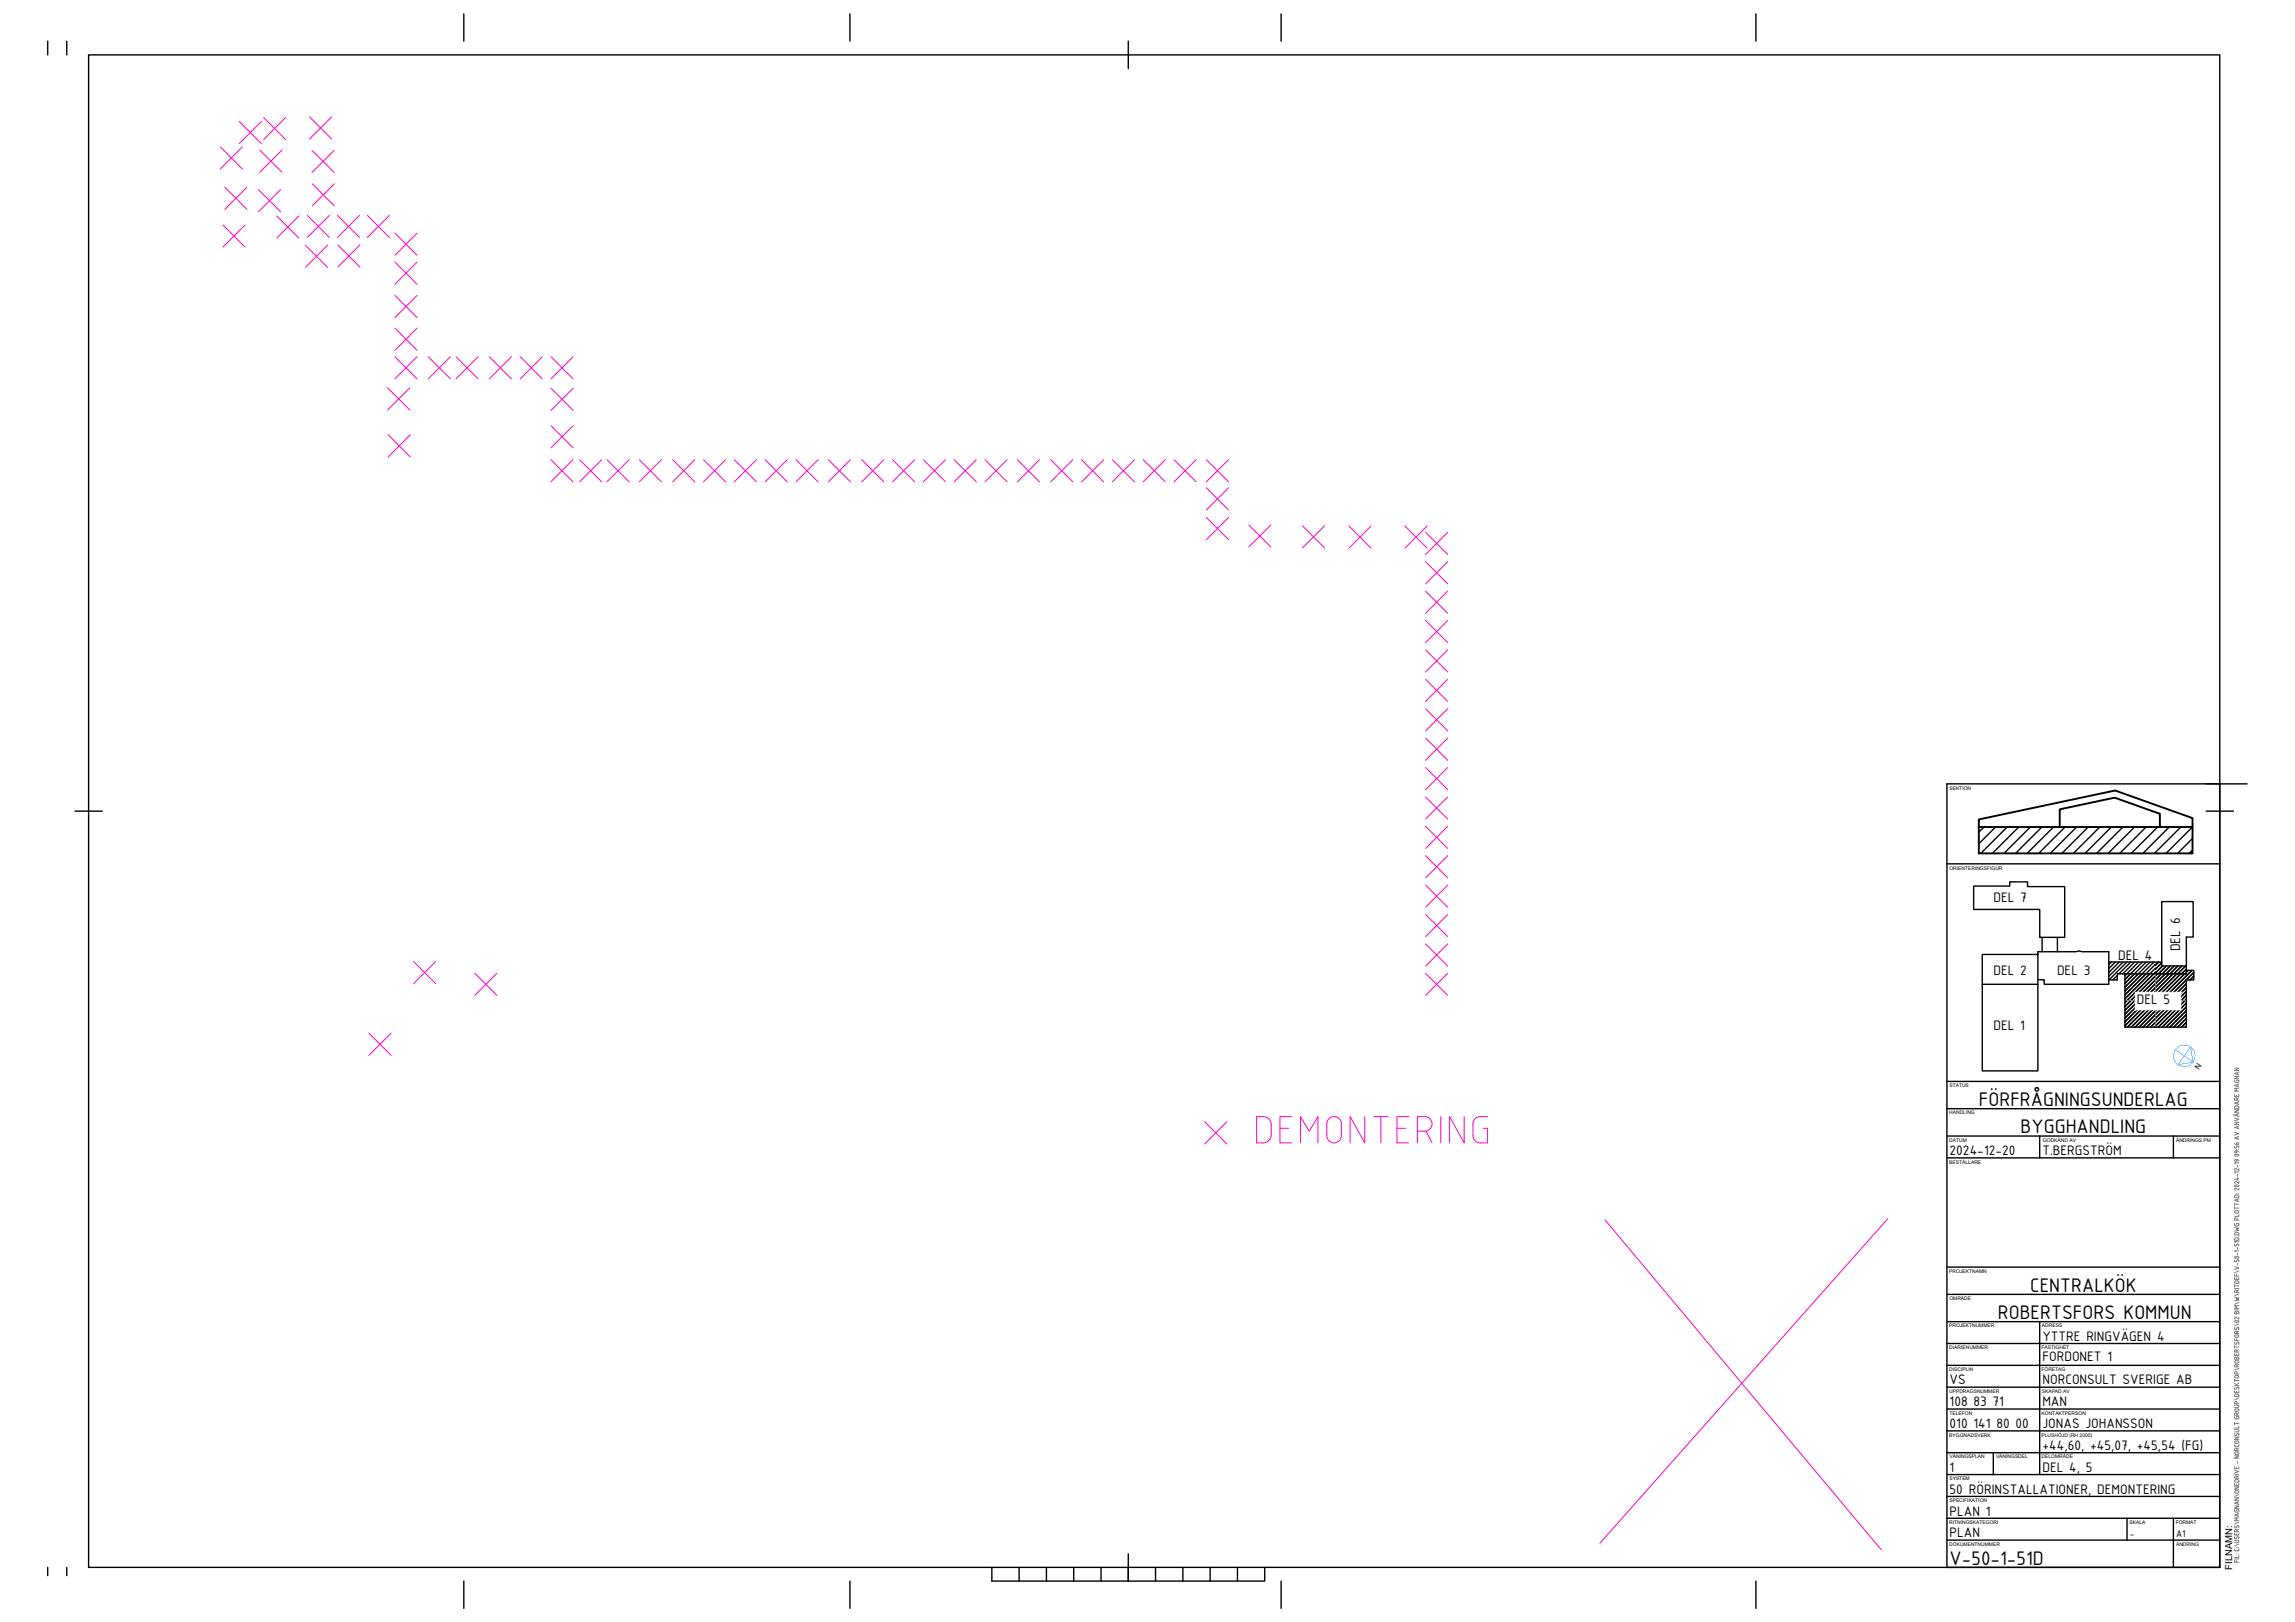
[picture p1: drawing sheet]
<svg xmlns="http://www.w3.org/2000/svg" width="841mm" height="594mm" viewBox="0 0 841 594" stroke-linecap="round" stroke-linejoin="round" font-family="sans-serif">
<defs><g id="words">
<text font-size="14.6" fill="#ff00bf" x="458.6" y="419.8">DEMONTERING</text>
<g font-size="7.8">
<text x="725.2" y="405.1">FÖRFRÅGNINGSUNDERLAG</text>
<text x="740.5" y="415.1">BYGGHANDLING</text>
<text x="744" y="473.1">CENTRALKÖK</text>
<text x="732.1" y="483.1">ROBERTSFORS KOMMUN</text>
<text x="714.5" y="573.1">V-50-1-51D</text>
</g>
<g font-size="5.4">
<text x="730.5" y="330.5">DEL 7</text>
<text x="776.2" y="351.8">DEL 4</text>
<text x="799" y="348.4" transform="rotate(-90 799 348.4)">DEL 6</text>
<text x="730.5" y="357.2">DEL 2</text>
<text x="753.8" y="357.2">DEL 3</text>
<text x="783" y="367.8">DEL 5</text>
<text x="730.5" y="377.4">DEL 1</text>
<text x="714.5" y="423.1">2024-12-20</text>
<text x="748.5" y="423.1">T.BERGSTRÖM</text>
<text x="748.5" y="491.1">YTTRE RINGVÄGEN 4</text>
<text x="748.5" y="498.4">FORDONET 1</text>
<text x="714.5" y="507.1">VS</text>
<text x="748.5" y="507.1">NORCONSULT SVERIGE AB</text>
<text x="714.5" y="515.1">108 83 71</text>
<text x="748.5" y="515.1">MAN</text>
<text x="714.5" y="523.1">010 141 80 00</text>
<text x="748.5" y="523.1">JONAS JOHANSSON</text>
<text x="748.5" y="531.1">+44,60, +45,07, +45,54 (FG)</text>
<text x="714.5" y="539.1">1</text>
<text x="748.5" y="539.1">DEL 4, 5</text>
<text x="714.5" y="547.1">50 RÖRINSTALLATIONER, DEMONTERING</text>
<text x="714.5" y="555.1">PLAN 1</text>
<text x="714.5" y="563.1">PLAN</text>
</g>
<g font-size="3.9">
<text x="780.5" y="563.1">-</text>
<text x="797.5" y="563.1">A1</text>
</g>
<text font-size="3.5" x="818" y="574.9" transform="rotate(-90 818 574.9)">FILNAMN:</text>
<text font-size="2.8" x="805.8" y="392" transform="rotate(-56 805.8 392)">N</text>
<g font-size="1.8">
<text x="714.4" y="289.2">SEKTION</text>
<text x="714.4" y="318.5">ORIENTERINGSFIGUR</text>
<text x="714.4" y="398.2">STATUS</text>
<text x="714.3" y="408.2">HANDLING</text>
<text x="714.3" y="418.2">DATUM</text>
<text x="748.7" y="418.2">GODKÄND AV</text>
<text x="797.5" y="418.2">ÄNDRINGS PM</text>
<text x="714.3" y="426.2">BESTÄLLARE</text>
<text x="714.3" y="466.2">PROJEKTNAMN</text>
<text x="714.4" y="476.2">OMRÅDE</text>
<text x="714.3" y="486.2">PROJEKTNUMMER</text>
<text x="748.3" y="486.2">ADRESS</text>
<text x="714.3" y="494.2">DIARIENUMMER</text>
<text x="748.1" y="494.2">FASTIGHET</text>
<text x="714.3" y="502.2">DISCIPLIN</text>
<text x="748.1" y="502.2">FÖRETAG</text>
<text x="714.3" y="510.2">UPPDRAGSNUMMER</text>
<text x="748.2" y="510.2">SKAPAD AV</text>
<text x="714.4" y="518.2">TELEFON</text>
<text x="748.2" y="518.2">KONTAKTPERSON</text>
<text x="714.3" y="526.2">BYGGNADSVERK</text>
<text x="748.2" y="526.2">PLUSHÖJD (RH 2000)</text>
<text x="714.5" y="534.2">VÅNINGSPLAN</text>
<text x="731.5" y="534.2">VÅNINGSDEL</text>
<text x="748.2" y="534.2">DELOMRÅDE</text>
<text x="714.4" y="542.2">SYSTEM</text>
<text x="714.4" y="550.2">SPECIFIKATION</text>
<text x="714.3" y="558.2">RITNINGSKATEGORI</text>
<text x="780.4" y="558.2">SKALA</text>
<text x="797.3" y="558.2">FORMAT</text>
<text x="714.3" y="566.2">DOKUMENTNUMMER</text>
<text x="797.5" y="566.2">ÄNDRING</text>
</g>
</g></defs>
<g fill="none" stroke="#ff00bf" stroke-width=".37">
<path d="M80.7 53.8l8.1 8.1M87.7 44.5l8.1 8.1M88.8 53.8l-8.1 8.1M95.2 55l8.1 8.1M95.8 44.5l-8.1 8.1M96.6 43l8.1 8.1M103.3 55l-8.1 8.1M104.7 43l-8.1 8.1M113.5 42.8l8.1 8.1M114.3 55.1l8.1 8.1M121.6 42.8l-8.1 8.1M122.4 55.1l-8.1 8.1"/>
<path d="M82.4 68.6l8.1 8.1M90.5 68.6l-8.1 8.1M94.7 69.5l8.1 8.1M101.4 79.1l8.1 8.1M102.8 69.5l-8.1 8.1M109.5 79.1l-8.1 8.1M112.6 78.9l8.1 8.1M114.4 67.3l8.1 8.1M120.7 78.9l-8.1 8.1M122.5 67.3l-8.1 8.1M123.7 78.9l8.1 8.1M131.8 78.9l-8.1 8.1"/>
<path d="M134.6 78.9l8.1 8.1M142.7 78.9l-8.1 8.1M81.7 82.4l8.1 8.1M89.8 82.4l-8.1 8.1M111.9 89.8l8.1 8.1M120 89.8l-8.1 8.1M123.8 89.7l8.1 8.1M131.9 89.7l-8.1 8.1M144.7 96l8.1 8.1M144.7 85.4l8.1 8.1M152.8 96l-8.1 8.1M152.8 85.4l-8.1 8.1"/>
<path d="M144.7 108.2l8.1 8.1M152.8 108.2l-8.1 8.1M144.7 130.7l8.1 8.1M144.7 120.2l8.1 8.1M152.8 130.7l-8.1 8.1M152.8 120.2l-8.1 8.1M156.9 130.7l8.2 8.1M165.1 130.7l-8.2 8.1M167.1 130.7l8.1 8.1M175.2 130.7l-8.1 8.1M179.3 130.7l8.1 8.1M187.4 130.7l-8.1 8.1"/>
<path d="M190.6 130.7l8.1 8.1M198.7 130.7l-8.1 8.1M201.9 130.7l8.1 8.1M210 130.7l-8.1 8.1M142 142.1l8.2 8.1M142.2 159.2l8.1 8.2M150.2 142.1l-8.2 8.1M150.3 159.2l-8.1 8.2M201.9 142.2l8.1 8.1M201.9 155.9l8.1 8.1M210 142.2l-8.1 8.1M210 155.9l-8.1 8.1"/>
<path d="M201.9 168.4l8.1 8.1M210 168.4l-8.1 8.1M212.4 168.4l8.1 8.1M220.5 168.4l-8.1 8.1M222.4 168.4l8.1 8.1M230.5 168.4l-8.1 8.1M234.3 168.4l8.1 8.1M242.4 168.4l-8.1 8.1M246.5 168.4l8.1 8.1M254.6 168.4l-8.1 8.1M257.8 168.4l8.1 8.1M265.9 168.4l-8.1 8.1"/>
<path d="M269.1 168.4l8.1 8.1M277.2 168.4l-8.1 8.1M280.4 168.4l8.1 8.1M288.5 168.4l-8.1 8.1M291.7 168.4l8.1 8.1M299.8 168.4l-8.1 8.1M303.6 168.4l8.1 8.1M311.7 168.4l-8.1 8.1M315.8 168.4l8.1 8.1M323.9 168.4l-8.1 8.1M327.1 168.4l8.1 8.1M335.2 168.4l-8.1 8.1"/>
<path d="M338.4 168.4l8.1 8.1M346.5 168.4l-8.1 8.1M349.7 168.4l8.1 8.1M357.8 168.4l-8.1 8.1M361 168.4l8.1 8.1M369.1 168.4l-8.1 8.1M372.8 168.4l8.1 8.1M380.9 168.4l-8.1 8.1M385 168.4l8.1 8.1M393.1 168.4l-8.1 8.1M396.3 168.4l8.2 8.1M404.5 168.4l-8.2 8.1"/>
<path d="M407.6 168.4l8.2 8.1M415.8 168.4l-8.2 8.1M418.9 168.4l8.1 8.1M427 168.4l-8.1 8.1M430.2 168.4l8.1 8.1M438.3 168.4l-8.1 8.1M442.1 168.4l8.1 8.1M442.1 178.7l8.1 8.1M450.2 168.4l-8.1 8.1M450.2 178.7l-8.1 8.1M442.1 189.5l8.1 8.1M450.2 189.5l-8.1 8.1"/>
<path d="M457.6 192.2l8.1 8.2M465.7 192.2l-8.1 8.2M477.3 192.6l8.1 8.1M485.4 192.6l-8.1 8.1M494.3 192.7l8.1 8.1M502.4 192.7l-8.1 8.1M514.9 192.7l8.1 8.1M522.4 195l8.1 8.1M523 192.7l-8.1 8.1M530.5 195l-8.1 8.1M522.4 205.7l8.1 8.1M522.4 216.5l8.1 8.1"/>
<path d="M530.5 205.7l-8.1 8.1M530.5 216.5l-8.1 8.1M522.4 227.3l8.1 8.1M522.4 238l8.1 8.1M530.5 227.3l-8.1 8.1M530.5 238l-8.1 8.1M522.4 248.8l8.1 8.1M522.4 259.6l8.1 8.1M530.5 248.8l-8.1 8.1M530.5 259.6l-8.1 8.1M522.4 270.3l8.1 8.2M530.5 270.3l-8.1 8.2"/>
<path d="M522.4 281.1l8.1 8.1M522.4 291.9l8.1 8.1M530.5 281.1l-8.1 8.1M530.5 291.9l-8.1 8.1M522.4 302.6l8.1 8.2M522.4 313.4l8.1 8.1M530.5 302.6l-8.1 8.2M530.5 313.4l-8.1 8.1M522.4 324.2l8.1 8.1M522.4 335l8.1 8.1M530.5 324.2l-8.1 8.1M530.5 335l-8.1 8.1"/>
<path d="M151.6 352.2l8.1 8.1M159.7 352.2l-8.1 8.1M174 356.5l8.1 8.1M182.1 356.5l-8.1 8.1M522.4 345.7l8.1 8.1M522.4 356.5l8.1 8.1M530.5 345.7l-8.1 8.1M530.5 356.5l-8.1 8.1M135.2 378.4l8.1 8.1M143.3 378.4l-8.1 8.1M441.5 410.9l8.1 8.1M449.6 410.9l-8.1 8.1"/>
<path d="M588.2 446.8l101.3 120.9M691.8 446.4l-105.5 118.8"/>
</g>
<g fill="none" stroke="#000" stroke-width=".51">
<path d="M17.5 15.1v5M24.5 15.1v5M170 5.1v10M311.5 5.1v10M413.5 15.1v10M469.5 5.1v10M643.5 5.1v10M32.5 20.1h781v554h-781zM27.5 297.1h10M808.5 297.1h10M813.5 287.1v109M823.5 287.1h-110v287h100v-178"/>
<path d="M713.5 316.4h100M727.1 302.9l-2 1.9M731.3 302.9l-6.2 6.1M735.5 302.9l-9.6 9.7M739.8 302.9l-9.7 9.7M744 302.9l-9.6 9.7M748.3 302.9l-9.7 9.7M752.5 302.9l-9.7 9.7M756.8 302.9l-9.7 9.7M761 302.9l-9.7 9.7M765.2 302.9l-9.6 9.7M769.5 302.9l-9.7 9.7"/>
<path d="M773.7 302.9l-9.6 9.7M778 302.9l-9.7 9.7M782.2 302.9l-9.7 9.7M786.4 302.9l-9.6 9.7M790.7 302.9l-9.7 9.7M794.9 302.9l-9.6 9.7M799.2 302.9l-9.7 9.7M803.4 302.9l-9.6 9.7M803.5 307.1l-5.5 5.5M803.5 311.4l-1.2 1.2M723.3 324.5h13.2v-1.5h6.5v1.7h13.6v18.6h-9.1v-10.2h-24.2zM746.8 349.6h-20.4v42.6h20.4v-43.6h14l1.1-.3 1.1 .3h9.8v11.9h-23.7v-1.6h-2.3"/>
<path d="M748.3 343.3v5.3M754 343.3v5.3M772.8 352.4h19.4M773.8 352.4l-1 .9M775.2 352.4l-2.4 2.4M775.9 357.3l-1.6 1.6M775.9 358.7l-.2 .2M776.6 352.4l-3.8 3.8M778 352.4l-5.2 5.2M779.4 352.4l-6.5 6.5M780.8 352.4l-4.3 4.3M782.3 352.4l-4.4 4.3"/>
<path d="M783.7 352.4l-5 4.9M785.1 352.4l-6.4 6.3M786.5 352.4l-7.8 7.8M787.9 352.4l-9.2 9.2M789.3 352.4l-10.6 10.6M789.9 353.1l-11.2 11.3M789.9 354.6l-11.2 11.2M789.9 356l-11.2 11.2 .8-.7M790.6 356.7l-11.9 12 2.2-2.2M791 352.4l-1.1 1.1M791.1 352.4l-1.2 1.1M792.1 356.7l-13.4 13.3"/>
<path d="M792.2 352.6l-2.3 2.3 2.3-2.2M792.5 353.8l-2.6 2.5M793.5 356.7l-14.8 14.8M793.9 353.8l-2.9 2.9M795.3 353.8l-2.9 2.9M796.3 356.7l-17.6 17.6M796.7 353.8l-2.9 2.9M797.7 356.7l-19 19M798.1 353.8l-2.9 2.9 3-2.9M799.1 356.7l-19.5 19.5M799.5 353.8l-2.9 2.9M800.5 356.7l-19.5 19.5"/>
<path d="M800.8 356.7l.4-.3-.3 .3M801 353.8l-3 2.9M801.2 353.8h-9v-23.6h11.5v13h-2.5v13.5h-25.3v2.2h-3.1M801.2 355.4h2.7v3.5h-2.7v17.3h-22.5v-19.5M801.2 354.9l-1.8 1.8M801.8 355.4l-.6 .6M803.2 355.4l-20.8 20.8M803.9 356.1l-20 20.1M803.9 357.5l-1.3 1.4M726.4 360.5h20.4M785.1 366.5l9.8-9.8-16.2 16.2M789.9 363l-3.3 3.5"/>
<path d="M792.2 366.5l-2.3 2.2M793.6 366.5l-3.7 3.6M801.2 360.3l-15.9 15.9 4.6-4.7M801.2 361.7l-14.5 14.5M801.2 363.1l-13.1 13.1M801.2 364.5l-11.7 11.7 .4-.4M801.2 365.9l-10.3 10.3M801.2 367.3l-8.8 8.9M801.2 368.8l-7.5 7.4M801.2 370.2l-6 6M801.2 371.6l-4.6 4.6M801.2 373l-3.2 3.2"/>
<path d="M801.2 374.4l-1.8 1.8M801.2 375.8l-.4 .4M713.5 396.1h100M713.5 416.1h100M713.5 406.1h100M747.5 416.1v8M796.5 416.1v8M713.5 424.1h100M713.5 474.1h100M713.5 464.1h100M713.5 492.1h100M713.5 484.1h100"/>
<path d="M747.5 484.1v56M713.5 516.1h100M713.5 508.1h100M713.5 500.1h100M713.5 532.1h100M713.5 524.1h100M730.5 532.1v8M713.5 556.1h100M713.5 548.1h100M713.5 540.1h100M779.5 556.1v8M796.5 556.1v18"/>
<path d="M17.5 574.1v3M24.5 574.1v3M170 579.1v10M311.5 579.1v10M363.5 574.1v5h100v-5M373.5 574.1v5M383.5 574.1v5M393.5 574.1v5M403.5 574.1v5M413.5 569.1v10M423.5 574.1v5M433.5 574.1v5"/>
<path d="M443.5 574.1v5M453.5 574.1v5M469.5 579.1v10M643.5 579.1v10M713.5 564.1h100"/>
</g>
<g fill="none" stroke="#808080" stroke-width=".37">
<path d="M801.2 355.4v1.3h-11.3v9.8h11.3h-11.3v9.7v-9.7h-11.2h11.2v-9.8M818.9 395.6l.1 .7 .3 .2 .9-.1 .3-.3M818.9 394.2h1.5l-1.5 .9h1.5M818.9 391.3h1.5l-1.5 .8h1.5M819.6 395.9v-.3h.8v.5M820 392.8v.7M820 397.2v.7M820.4 398.6h-1.5l.8 .5-.8 .6h1.5M820.4 397l-1.5 .6 1.5 .5M820.4 392.7l-1.5 .5 1.5 .5M818.3 408.7h.1M818.3 408.1h.1"/>
<path d="M818.9 419.9v.6h.7l.1-.7h.6l.2 .3M818.9 414.7l1.5 .5-1.5 .5M818.9 411h1.5l-1.5 .9h1.5M818.9 409.5l1.5 .5-1.5 .5M818.9 406.5h1.5l-1.5 .9h1.5M818.9 400.9v.7h1.5v-.7M818.9 418.7l.7 .5M819.6 401.1v.5M819.7 418.6a.42 .42 0 0 1 .6 0 .42 .42 0 0 1 0 .6l-.7 .1zM819.7 403v-.7l-.6-.1-.2 .8h1.5M820 403.7v.7M820 408v.8"/>
<path d="M820 412.6v.7M820 416.4v.8M820.4 416.3l-1.5 .5 1.5 .5M820.4 412.4l-1.5 .6 1.5 .5M820.4 407.9l-1.5 .5 1.5 .5M820.4 403.5l-1.5 .5 1.5 .6M820.4 402.1l-.7 .4M820.5 405.6l-.3-.5h-.8l-.4 .2-.1 .6h1.5v-.3M818.9 434.2a.84 .84 0 0 1 1.5 .3l-1.1 .1zM819 422.9l.7-.1 .7 .2a.88 .88 0 0 1-1.5 0zM819.6 437.1h.1M819.6 421h.1"/>
<path d="M819.7 424.7l.1 .3a.41 .41 0 0 1-.4 .5 .41 .41 0 0 1-.4-.3 .41 .41 0 0 1 .2-.5h.8l.5 .5M819.7 421.5l.1 .4a.41 .41 0 0 1-.4 .4 .41 .41 0 0 1-.4-.3 .41 .41 0 0 1 .2-.5h.8l.5 .5M819.7 431.6h.7M819.9 426.8v.7M819.9 430.1v.7M820 439.2v.7M820.1 431.3v.9l-1.2-.3M820.2 437.1h.1M820.2 421h.1M820.4 439.1l-1.5 .5 1.5 .5M820.4 435.2v.7l-1.3-.7-.2 .3 .2 .4M820.4 432.7v.7l-1.3-.6-.2 .3 .2 .4"/>
<path d="M820.4 429.3h-1.5l.3 .3M820.4 428v.7l-1.3-.7-.2 .3 .2 .4M820.4 425.9h-1.5l.3 .4M820.4 420.1v.4M820.5 438.1l-.3-.4-.8-.1-.4 .3-.1 .6h1.5v-.4M818.9 455.8v.6h.7l.3-.7 .6 .3M818.9 449.6l1.5 .3-1 .4 1 .3-1.5 .3M818.9 448.1l.1 .7 .3 .2 .9-.1 .3-.3M818.9 440.6v.9M818.9 442v.9M818.9 442.5h1.5M818.9 441.1h1.5"/>
<path d="M819.3 444.3h.7M819.3 444.3l-.3-.2v-.5l1-.2 .5 .4-.5 .5M819.6 448.4v-.3h.8v.5M819.7 446.9v-.6l-.6-.2-.2 .8h1.5M819.9 456.9v.7M819.9 459v.7M820.4 452.9h.1M820.4 458.1h-1.5l.3 .4M820.4 454.8h-1.5l.3 .3M820.4 444.8v.7h-1.5M820.4 456v.4M820.5 453.9l-.3-.5h-.8l-.4 .2-.1 .7h1.5v-.4"/>
<path d="M820.5 451.9l-.3-.4h-1.1l-.2 .8h1.5v-.4M818.9 475.1l1.5 .3-1 .4 1 .3-1.5 .4M818.9 467.9v.7h1.5v-.7M818.9 466.7v.7h1.5M818.9 463.9l1.5 .5-1.5 .5M818.9 461.5v.6h.7v-.3M818.9 470.5v.9M818.9 479.8h1.5M818.9 471.9h1.5M818.9 471h1.5M818.9 460.4a.84 .84 0 0 1 1.5 .3l-1.1 .2zM819.6 466.7v.7"/>
<path d="M819.6 468.1v.5M819.6 461.8l.5-.4 .4 .4M819.7 473.3v-.6l-.6-.2-.2 .8h1.5M819.9 462.7v.7M820.4 478.2h-1.5l.8 .6-.8 .5h1.5M820.4 461.8v.3M820.4 477l-1.5 .7M820.4 473.9l-1.5 .7M820.4 472.5l-.7 .3M820.4 465.5l-1.5 .7M820.5 469.6l-.3-.4h-1.1l-.2 .8h1.5v-.4M818.9 495.7v.7h1.5v-.7"/>
<path d="M818.9 490.3v.7h1.5M818.9 492.9v.9M818.9 493.4h1.5M818.9 483.9a.84 .84 0 0 1 1.5 .3l-1.1 .1zM819 498.6l1-.2 .5 .4-.3 .4h-.9l-.3-.2zM819 491.6a.43 .43 0 0 0-.1 .6 .43 .43 0 0 0 .7 0M819 486.2a.42 .42 0 0 0 0 .6 .42 .42 0 0 0 .6 0M819.3 488.9h.7M819.3 488.9l-.3 .2v.5l1 .2 .5-.5-.5-.4M819.5 492.2l.3-.5a.44 .44 0 0 1 .7 0 .44 .44 0 0 1-.2 .7M819.5 486.8l.3-.5a.44 .44 0 0 1 .7 0 .44 .44 0 0 1-.2 .7M819.6 480.8v.4"/>
<path d="M819.6 490.3v.7M819.6 495.9v.5M819.6 497.4v.4M819.6 497.4l-.6-.3-.1 .7h1.5v-.4M819.6 480.8l-.6-.3-.1 .7h1.5v-.4M819.6 497.4l.4-.4 .5 .4M819.6 480.8l.4-.5 .5 .5M819.7 495.2v-.6l-.6-.2-.2 .8h1.5M819.7 488.4v-.7l-.6-.1-.2 .8h1.5M820.4 482.4v.7l-1.3-.6-.2 .3 .2 .4M820.4 499.8l-.7 .3M820.4 494.3l-.7 .4"/>
<path d="M820.4 487.5l-.7 .4M820.4 484.9l-1.5 .7M818.9 518.9l.1 .6 .3 .2h.9l.3-.4M818.9 509.4v.7h1.5v-.7M818.9 502.8v.5h1.5M818.9 505.2v.9M818.9 514.7h1.1M818.9 507.5h1.5M818.9 506.6l.9 .9M818.9 505.6h1.5M818.9 502.8l.4-.4 .5 .4M819 516.3l1-.3 .5 .5-.3 .3-.9 .1-.3-.2z"/>
<path d="M819 508.1a.42 .42 0 0 0 0 .6 .42 .42 0 0 0 .6 0M819.3 504.7h.7M819.3 504.6l-.4-.4 .4-.4 1.1 .2v.4l-.4 .2M819.5 508.7l.3-.5a.44 .44 0 0 1 .7 0 .44 .44 0 0 1-.2 .7M819.6 519.1v-.2h.8v.4M819.6 509.6v.5M819.7 518.3v-.7l-.6-.1-.2 .8h1.5M819.7 514.1v-.6l-.6-.2-.2 .8h1.5M819.7 500.6v-.6l-.6-.2-.2 .8h1.5M819.7 502.8v.5M820 514.6l.4 .3-.2 .5-1.3 .1M820.4 517.5l-.7 .3"/>
<path d="M820.4 512l-1.5 .7M820.4 506.6l-.9 .5M820.4 501.2l-1.5 .7M820.5 511.1l-.3-.4-.8-.1-.4 .3-.1 .6h1.5v-.4M818.9 538.5l1.5 .5-1.5 .5M818.9 537.2v.7h1.5v-.7M818.9 533.2h1.5l-1.5 .9h1.5M818.9 529.2l.4 .7 1-.1 .2-.3M818.9 526.4h1.5l-1.5 .9h1.5M818.9 523.6h1.3l.2 .6-.4 .2M818.9 520.9v.9M818.9 524.5h1.1"/>
<path d="M818.9 521.4h1.5M819 532l1-.2 .5 .4-.3 .4-.9 .1-.3-.3zM819 528l1-.2 .5 .4-.3 .4h-.9l-.3-.2zM819 525.1a.42 .42 0 0 0 0 .6 .42 .42 0 0 0 .6-.1M819.5 525.7l.3-.5a.44 .44 0 0 1 .7 0 .44 .44 0 0 1-.2 .6M819.6 537.4v.5M819.7 531.3v-.7l-.6-.2-.2 .9h1.5M819.9 535.3v.7M820.4 522.3v.7h-1.5M820.4 529.2v.3M820.4 530.4l-.7 .3M818.9 553l.1 .6 .3 .2h.9l.3-.4"/>
<path d="M818.9 551.6h1.5l-1.5 .8h1.5M818.9 548.6h1.5l-1.5 .9h1.5M818.9 544.6h1.5l-1.5 .9h1.5M818.9 543.3v.7h1.5v-.7M818.9 540h1.5M818.9 559.3l.3 .3 .4-.2M819 546.2l1-.2 .5 .4-.3 .4h-.9l-.3-.2zM819 558.8l-.1 .5M819.5 559.4l.3-.5a.44 .44 0 0 1 .7 .1 .44 .44 0 0 1-.2 .6M819.6 553.2v-.2h.8v.4M819.6 543.5v.5M819.7 541.4v-.6l-.6-.2-.2 .8h1.5"/>
<path d="M820 550.2v.7M820 554.5v.8M820.4 556h-1.5l.8 .5-.8 .5h1.5M820.4 554.4l-1.5 .5 1.5 .5M820.4 550l-1.5 .5 1.5 .5M820.4 557.5l-1.5 .7M820.4 547.4l-1.5 .7M820.4 540.5l-.7 .4M820.5 542.4l-.3-.4-.8-.1-.4 .3-.1 .6h1.5v-.4M818.9 571.5v.7h1.5M818.9 567.3v.5l.4 .2h1l.2-.4M818.9 564.2h1.3l.3 .4-.3 .4-1.3 .1"/>
<path d="M818.9 561.5v.7h1.5v-.7M818.9 571h1.5M819 562.8a.43 .43 0 0 0-.1 .7 .43 .43 0 0 0 .7-.1M819.5 563.4l.3-.4a.44 .44 0 0 1 .7 0 .44 .44 0 0 1-.2 .6M819.6 561.7v.5M819.6 571.5v.7M819.6 569.2h.1M819.6 566.8h.1M819.7 561v-.6l-.6-.2-.2 .8h1.5M820.2 569.2h.1M820.2 566.8h.1M820.4 569.8v.7h-1.5"/>
<path d="M820.4 567.3v.3M820.4 565.6l-1.5 .7M820.4 560.1l-.7 .4"/>
</g>
<path d="M797.2 384.5l6.5 4.5-5.5 .9M802.7 383.5l-4.5 6.4M802.7 383.5l1 5.5M802.7 383.5a3.9 3.9 0 0 1 1 5.5 3.9 3.9 0 0 1-5.5 .9M802.7 383.5a3.9 3.9 0 0 0-5.5 .9 3.9 3.9 0 0 0 1 5.5" fill="none" stroke="#7fbfff" stroke-width=".37"/>
<g fill="#fff" stroke="#fff" stroke-width=".37">
<path d="M782.5 363.4v6.5l16.7-6.5zM782.5 369.9l16.7-6.5v6.5z"/>
<path d="M753.3 352.8v6.4l16.7-6.4zM753.3 359.2l16.7-6.4v6.4z"/>
</g>
<path d="M725.1 300.1l50-10.6 28.4 10.1v13h-78.4zM725.1 302.9h78.4M754.8 302.9v-6.5l20.1-4.2 16.6 5.9v4.8" fill="none" stroke="#000" stroke-width=".7"/>
<use href="#words"/>
</svg>
